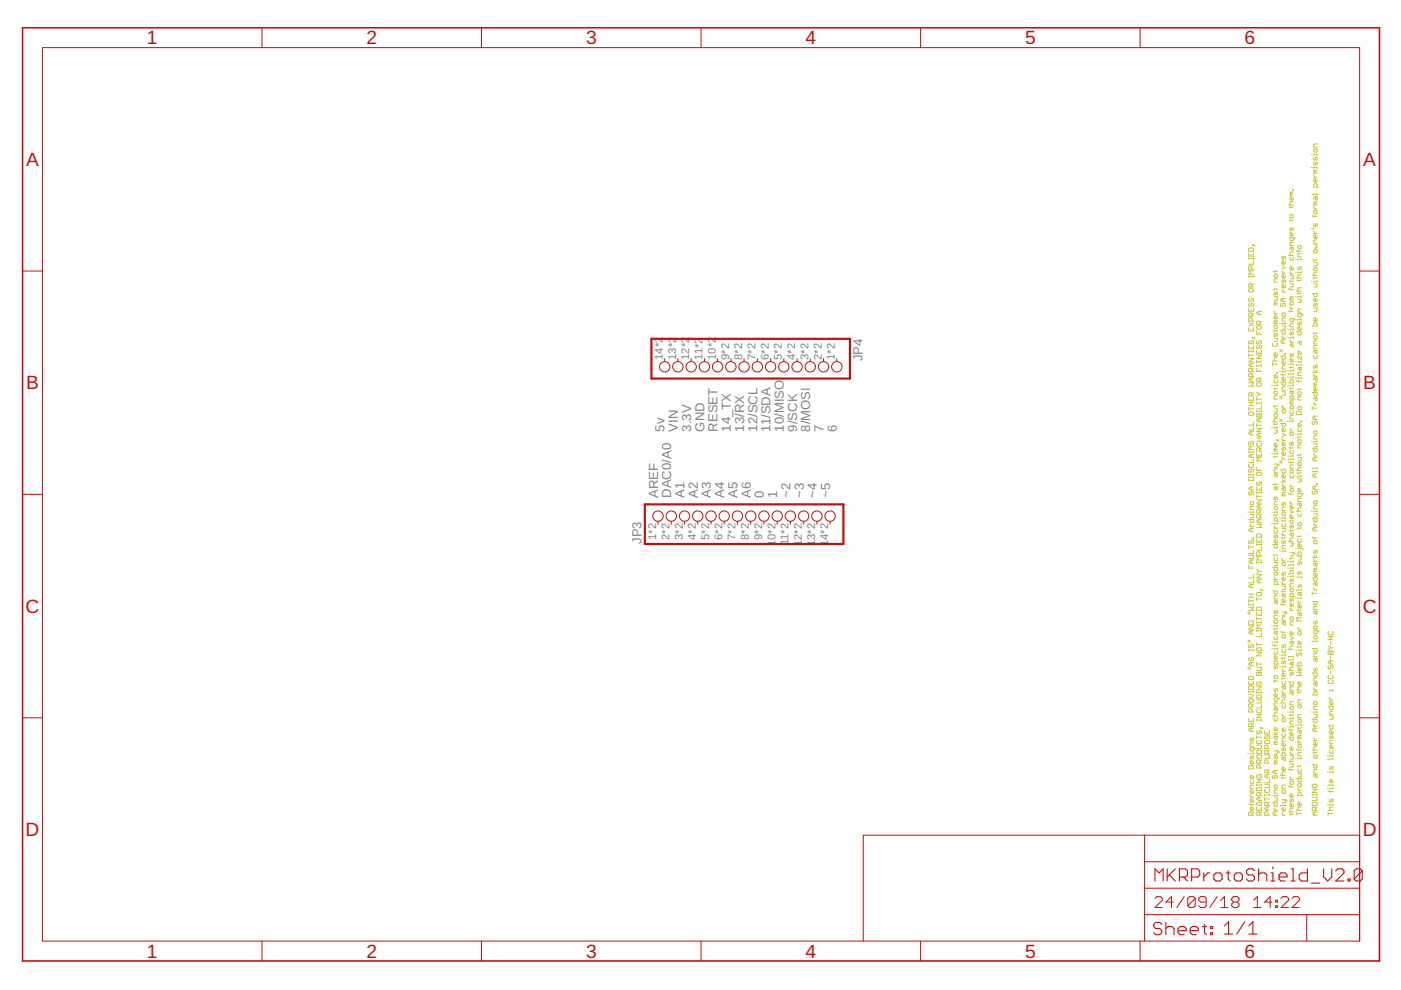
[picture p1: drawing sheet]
<svg xmlns="http://www.w3.org/2000/svg" width="297mm" height="210mm" viewBox="0 0 297 210" stroke-linecap="round" stroke-linejoin="round" font-family="sans-serif">
<defs><g id="words">
<g font-size="4.1" fill="#c90d0c">
<text x="31.2" y="9.4">1</text>
<text x="77.7" y="9.4">2</text>
<text x="124.2" y="9.4">3</text>
<text x="170.8" y="9.4">4</text>
<text x="217.3" y="9.4">5</text>
<text x="263.9" y="9.4">6</text>
<text x="5.5" y="35.2">A</text>
<text x="289" y="35.2">A</text>
<text x="5.5" y="82.6">B</text>
<text x="289" y="82.6">B</text>
<text x="5.4" y="129.9">C</text>
<text x="288.9" y="129.9">C</text>
<text x="5.4" y="177.3">D</text>
<text x="288.9" y="177.3">D</text>
<text x="31.2" y="203.1">1</text>
<text x="77.7" y="203.1">2</text>
<text x="124.2" y="203.1">3</text>
<text x="170.8" y="203.1">4</text>
<text x="217.3" y="203.1">5</text>
<text x="263.9" y="203.1">6</text>
</g>
<g font-size="2.8" fill="#808080">
<text x="182.9" y="76.6" transform="rotate(-90 182.9 76.6)">JP4</text>
<text x="140.9" y="91.5" transform="rotate(-90 140.9 91.5)">5v</text>
<text x="143.7" y="91.5" transform="rotate(-90 143.7 91.5)">VIN</text>
<text x="146.5" y="91.5" transform="rotate(-90 146.5 91.5)">3.3V</text>
<text x="149.3" y="91.5" transform="rotate(-90 149.3 91.5)">GND</text>
<text x="152.1" y="91.5" transform="rotate(-90 152.1 91.5)">RESET</text>
<text x="155" y="91.5" transform="rotate(-90 155 91.5)">14_TX</text>
<text x="157.8" y="91.5" transform="rotate(-90 157.8 91.5)">13/RX</text>
<text x="160.6" y="91.5" transform="rotate(-90 160.6 91.5)">12/SCL</text>
<text x="163.4" y="91.5" transform="rotate(-90 163.4 91.5)">11/SDA</text>
<text x="166.2" y="91.5" transform="rotate(-90 166.2 91.5)">10/MISO</text>
<text x="169" y="91.5" transform="rotate(-90 169 91.5)">9/SCK</text>
<text x="171.8" y="91.5" transform="rotate(-90 171.8 91.5)">8/MOSI</text>
<text x="174.6" y="91.5" transform="rotate(-90 174.6 91.5)">7</text>
<text x="177.4" y="91.5" transform="rotate(-90 177.4 91.5)">6</text>
<text x="139.5" y="105.5" transform="rotate(-90 139.5 105.5)">AREF</text>
<text x="142.3" y="105.5" transform="rotate(-90 142.3 105.5)">DAC0/A0</text>
<text x="145.1" y="105.5" transform="rotate(-90 145.1 105.5)">A1</text>
<text x="147.9" y="105.5" transform="rotate(-90 147.9 105.5)">A2</text>
<text x="150.7" y="105.5" transform="rotate(-90 150.7 105.5)">A3</text>
<text x="153.6" y="105.5" transform="rotate(-90 153.6 105.5)">A4</text>
<text x="156.4" y="105.5" transform="rotate(-90 156.4 105.5)">A5</text>
<text x="159.2" y="105.5" transform="rotate(-90 159.2 105.5)">A6</text>
<text x="162" y="105.5" transform="rotate(-90 162 105.5)">0</text>
<text x="164.8" y="105.5" transform="rotate(-90 164.8 105.5)">1</text>
<text x="167.6" y="105.5" transform="rotate(-90 167.6 105.5)">~2</text>
<text x="170.4" y="105.5" transform="rotate(-90 170.4 105.5)">~3</text>
<text x="173.2" y="105.5" transform="rotate(-90 173.2 105.5)">~4</text>
<text x="176" y="105.5" transform="rotate(-90 176 105.5)">~5</text>
<text x="136" y="115.3" transform="rotate(-90 136 115.3)">JP3</text>
</g>
<g font-size="2.4" fill="#808080">
<text x="140.5" y="76.3" transform="rotate(-90 140.5 76.3)">14*2</text>
<text x="143.3" y="76.3" transform="rotate(-90 143.3 76.3)">13*2</text>
<text x="146.1" y="76.3" transform="rotate(-90 146.1 76.3)">12*2</text>
<text x="148.9" y="76.3" transform="rotate(-90 148.9 76.3)">11*2</text>
<text x="151.8" y="76.3" transform="rotate(-90 151.8 76.3)">10*2</text>
<text x="154.6" y="76.3" transform="rotate(-90 154.6 76.3)">9*2</text>
<text x="157.4" y="76.3" transform="rotate(-90 157.4 76.3)">8*2</text>
<text x="160.2" y="76.3" transform="rotate(-90 160.2 76.3)">7*2</text>
<text x="163" y="76.3" transform="rotate(-90 163 76.3)">6*2</text>
<text x="165.8" y="76.3" transform="rotate(-90 165.8 76.3)">5*2</text>
<text x="168.6" y="76.3" transform="rotate(-90 168.6 76.3)">4*2</text>
<text x="171.4" y="76.3" transform="rotate(-90 171.4 76.3)">3*2</text>
<text x="174.2" y="76.3" transform="rotate(-90 174.2 76.3)">2*2</text>
<text x="177" y="76.3" transform="rotate(-90 177 76.3)">1*2</text>
<text x="139.1" y="114.5" transform="rotate(-90 139.1 114.5)">1*2</text>
<text x="141.9" y="114.5" transform="rotate(-90 141.9 114.5)">2*2</text>
<text x="144.7" y="114.5" transform="rotate(-90 144.7 114.5)">3*2</text>
<text x="147.5" y="114.5" transform="rotate(-90 147.5 114.5)">4*2</text>
<text x="150.4" y="114.5" transform="rotate(-90 150.4 114.5)">5*2</text>
<text x="153.2" y="114.5" transform="rotate(-90 153.2 114.5)">6*2</text>
<text x="156" y="114.5" transform="rotate(-90 156 114.5)">7*2</text>
<text x="158.8" y="114.5" transform="rotate(-90 158.8 114.5)">8*2</text>
<text x="161.6" y="114.5" transform="rotate(-90 161.6 114.5)">9*2</text>
<text x="164.4" y="115.8" transform="rotate(-90 164.4 115.8)">10*2</text>
<text x="167.2" y="115.6" transform="rotate(-90 167.2 115.6)">11*2</text>
<text x="170" y="115.8" transform="rotate(-90 170 115.8)">12*2</text>
<text x="172.8" y="115.8" transform="rotate(-90 172.8 115.8)">13*2</text>
<text x="175.6" y="115.8" transform="rotate(-90 175.6 115.8)">14*2</text>
</g>
</g></defs>
<g fill="none" stroke="#c8c832" stroke-width=".21">
<path d="M278 35.5h.2M278 32.8h.2M278.6 33.3v.5l.1 .2 .4-.7 .2 .2v.5M278.6 34.3v.5l.1 .2 .4-.7 .2 .2v.5M278.6 31.7l.5-.1 .2 .1v.4l-.2 .2h-.4l-.1-.2zM278.6 37.1l.3 .5M278.6 37.6h.7M278.7 36.4l-.1 .3h.7M278.7 36.4h.6M279.3 38.1v.4l-.2 .1-.5-.1v-.4l.3-.2v.7M279.3 32.6v.3M279.3 35.3v.4"/>
<path d="M279.3 39.7v-.6l-.2-.1-.5 .1v.6h1M279.3 30.5h-.6l-.1 .2v.5h.7M279.3 32.8h-.7v.1M279.3 35.5h-.7v.2M279.3 36h-.6l-.1 .2 .1 .2M264.7 52.7l.2-.1h.7l.2 .1v.6h-1.1zM264.7 53.6v.7h1.1v-.7M264.7 54.7v.3M264.7 58.4v.4M264.7 58.6h1.1M264.7 54.8h1.1M265.3 54v.3"/>
<path d="M265.4 57.1v-.6l-.1-.1-.6 .1v.6h1.1M265.6 51.9h.2v.2h-.2zM265.8 54.7v.3M265.8 55.3v.7h-1.1M265.8 58.4v.4M265.8 57.4h-1.1l.4 .3-.4 .4h1.1M265.8 51.9l.3 .3M270.2 57.4v.3M270.3 58.1h.4l.1 .2v.3l-.1 .2h-.4l-.1-.2v-.3zM270.8 59.1h-.5l-.1 .2v.5h.6M270.8 57.4l-.1 .2h-.7M271.8 54.3v.5l.2 .2 .4-.7 .1 .2v.5"/>
<path d="M271.8 57.4l.4 .5M271.8 59.3v.5l.2 .2 .4-.7 .1 .2v.5M271.8 57.9h.7M271.8 56.4l.7 .3-.7 .4M272.5 55.5v.4l-.1 .1h-.4l-.2-.1v-.4l.4-.2v.7M272.5 58.4v.4l-.1 .1h-.4l-.2-.1v-.4l.4-.1v.6M273.2 54.1h1M273.2 43.5h1M273.5 58.1h.7M273.5 43.8v.3M273.5 46.5v.4M273.5 48.3v.5l.2 .2 .3-.7 .2 .2v.5"/>
<path d="M273.5 54.5v.5l.2 .2h.3l.2-.2v-.5M273.5 57.6l.4 .5M273.5 59.5v.3M273.5 58.4h.7v.5l-.2 .2h-.5M273.7 41l-.2 .4h.7M273.7 45.5h.3l.2 .2v.3l-.2 .2h-.3l-.2-.2zM273.7 41h.5M273.9 52.4v.5l.1 .2 .2-.2v-.5h-.5l-.2 .2v.3M274 40.2h.2v.1h-.2zM274.2 51.4h-.5l-.2 .1v.6h.7M274.2 56.7v.4l-.2 .1h-.3l-.2-.1v-.4l.4-.2v.7M274.2 41.9v.3l-.2 .2h-.3l-.2-.2v-.3l.4-.2v.7"/>
<path d="M274.2 42.8h-.5l-.2 .1v.4l.2 .2M274.2 49.5v.3l-.2 .2h-.3l-.2-.2v-.3l.4-.2v.7M274.2 50.3v.6l-.2 .1h-.3l-.2-.1v-.6h.9l.2 .4M274.2 53.4h-.5l-.2 .2 .2 .5M274.2 59.5l-.2 .1h-.7M274.2 46.5l-.2 .2h-.7M274.2 43.8l-.2 .2h-.7M274.2 40.7h-.5l-.2 .2 .2 .1M274.7 57.7h.1M274.7 55h.1M274.8 53.1l.2 .2h.9M274.8 58.9h1.1"/>
<path d="M275.2 56.5v.6l.2 .1 .3-.7 .2 .2v.5M275.2 59.3v.3M275.4 52.1h.3l.2 .1v.4l-.2 .1h-.3l-.2-.1v-.4zM275.4 53.1v.3M275.9 58.3h-.5l-.2 .1v.4l.2 .1M275.9 53.8h-.5l-.2 .2v.5h.7M275.9 55h-.7v.2M275.9 57.7h-.7v.2M275.9 54.8v.4M275.9 57.6v.3M275.9 59.3l-.2 .2h-.7M278 59.6h.2"/>
<path d="M278 48.5h.4l.2 .1M278.2 58.4h1.1M278.2 45.7l.2 .2h.9M278.6 56.9l.1-.2h.4l.2 .5-.2 .2h-.4l-.1-.2zM278.6 55.7h.7v.5l-.2 .2h-.5M278.6 51.9h.5l.2 .2-.2 .1 .2 .2-.2 .2h-.5M278.6 47.4v.5l.1 .2 .4-.7 .2 .2v.5M278.6 44.8l.5-.1 .2 .1v.4l-.2 .1h-.4l-.1-.1zM278.6 53.1l.1-.2h.4l.2 .5-.2 .2h-.4l-.1-.2zM278.6 43.8l.3 .5M278.6 49l.3 .5M278.6 55v.4"/>
<path d="M278.6 58.8v.3M278.6 49.5h.7M278.6 44.3h.7M278.7 43.1l-.1 .4h.7M278.7 45.7v.3M278.7 43.1h.6M278.9 41.7v.5l.2 .2 .2-.2v-.5h-.6l-.1 .2v.3M279.3 58.8l-.2 .1h-.7M279.3 55l-.2 .2h-.7M279.3 59.6h-.7v.2M279.3 42.8h-.6l-.1 .1 .1 .2M279.3 57.7h-.6l-.1 .2v.4l.1 .1"/>
<path d="M279.3 41.2h-1.1v.2M279.3 50l-.2 .5h-.4l-.1-.2v-.3l.3-.2v.7M279.3 41v.4M279.3 59.5v.3M279.3 50.9h-.6l-.1 .1v.5h.7M264.7 61.4l.2-.2h.7l.2 .2v.3l-.2 .2h-.7l-.2-.2zM264.7 65.3v.7h1.1v-.7M264.7 69.5v.7h1.1v-.7M264.7 73.3v.7h1.1v-.7M264.7 74.3v.3M264.7 75v.7M264.7 76h1.1l-1.1 .7h1.1"/>
<path d="M264.7 75.3h1.1M264.7 74.5h1.1M264.7 68.4l1.1 .7M264.9 63.3l-.2 .1v.4l.2 .1 .4-.1v-.4l.1-.1 .4 .1v.4l-.2 .1M264.9 64.3l-.2 .2v.3l.2 .2 .4-.2v-.3l.1-.2 .4 .2v.3l-.2 .2M264.9 72.2l-.2 .2v.3l.2 .2 .4-.2v-.3l.1-.2 .4 .2v.3l-.2 .2M265.3 65.7v.3M265.3 69.8v.4M265.3 73.6v.4M265.3 77v.7M265.4 60.9v-.6l-.1-.1-.6 .1v.6h1.1M265.4 67.1v-.6l-.1-.1-.6 .1v.6h1.1"/>
<path d="M265.4 68.1v-.5l-.1-.2-.6 .2v.5h1.1M265.4 78.8v-.5l-.1-.2-.6 .2v.5h1.1M265.4 79.8v-.5l-.1-.2-.6 .2v.5h1.1M265.6 71.5h.2v.2h-.2zM265.8 74.3v.3M265.8 79.1l-.4 .4M265.8 78.1l-.4 .3M265.8 77h-.7l-.4 .4 .4 .3h.7M265.8 71.5l.3 .4M265.8 68.4l-1.1 .7M265.8 66.4l-.4 .3M265.8 60.2l-.4 .3"/>
<path d="M266.4 78.1v.7h1.1M266.4 76.7h1.1M266.4 75.3h1.1l-1.1 .7h1.1M266.4 70.1v.7h1.1M266.4 74.3v.7h1.1v-.7M266.4 76.3v.7M266.4 77.4v.3M266.4 77.6h1.1M266.6 73.3l-.2 .1 .2 .6 .4-.2v-.4l.1-.1 .4 .1-.2 .6M266.6 72.2l-.2 .2v.3l.2 .2 .4-.2v-.3l.1-.2 .4 .2v.3l-.2 .2M266.6 69.1h.7l.2 .5-.2 .2h-.7l-.2-.2zM267 66v.7"/>
<path d="M267 70.5v.3M267 74.6v.4M267 78.4v.4M267.1 68.8v-.5l-.1-.2h-.4l-.2 .2v.5h1.1M267.5 66h-.7l-.4 .4 .4 .3h.7M267.5 77.4v.3M267.5 68.1l-.4 .3M269.8 76.9v.7M269.8 77.2h1M269.8 76.5h1M270 72.7l-.2 .2v.4l.2 .1h.7l.1-.1-.1-.6M270.2 71.7h.6v.5l-.1 .2h-.5"/>
<path d="M270.2 61.2v.4M270.2 61.9v.5l.1 .2 .4-.7 .1 .2v.5M270.2 66l.3 .5M270.2 70v.3M270.2 70.7v.5l.1 .2 .4-.7 .1 .1v.6M270.2 62.9h.6v.5l-.1 .2h-.5M270.2 66.5h.6M270.3 64.3h.5M270.3 64.3l-.1 .3h.6M270.3 68.3l-.1 .3h.6M270.3 68.9h.4l.1 .2v.4l-.1 .1h-.4l-.1-.1zM270.3 68.3h.5"/>
<path d="M270.7 79h.1v.1h-.1zM270.8 79.6l-.1 .6h-.4l-.1-.6 .3-.1v.7M270.8 63.9h-.5l-.1 .2 .1 .2M270.8 67.1v.3l-.1 .2h-.4l-.1-.2v-.3l.3-.2v.7M270.8 75v.3l-.1 .2h-.4l-.1-.2v-.3l.3-.2v.7M270.8 75.8h-.5l-.1 .2 .1 .5M270.8 70l-.1 .1h-.7M270.8 67.9h-.5l-.1 .2 .1 .2M270.8 61.2l-.1 .2h-.7M271.3 78.8h.2M271.3 74.5h.4l.1 .1M271.3 68.6h.2"/>
<path d="M271.3 74.1h.4l.1 .2M271.5 70.1h1v.6l-.1 .1h-.4l-.2-.1v-.6M271.5 79.3l.2 .2h.8M271.5 75.5h1v.5l-.1 .2h-.4l-.2-.2v-.5M271.7 64.3l-.2 .2v.3l.2 .2 .3-.2v-.3l.2-.2 .3 .2v.3l-.1 .2M271.8 71.7h.7M271.8 66.5l.2-.1h.4l.1 .1v.4l-.1 .2h-.4l-.2-.2zM271.8 61.9h.7M271.8 69.1h.7v.5l-.1 .2h-.6M271.8 61.4l.4 .5M271.8 71.2l.4 .5M272 63.3v.6"/>
<path d="M272 72.1v.6M272 79.3v.3M272.4 75h.1v.2h-.1zM272.5 78.8h-.7v.2M272.5 67.4h-.5l-.2 .2v.5h.7M272.5 63.3h-.7l-.3 .3 .3 .3h.7M272.5 77.6h-.5l-.2 .1v.6h.7M272.5 76.7v.3l-.1 .2h-.4l-.2-.2v-.3l.4-.2v.7M272.5 68.6h-.7v.2M272.5 60.5v.4l-.1 .1h-.4l-.2-.1v-.4l.4-.2v.7M272.5 68.4v.4M272.5 78.6v.4"/>
<path d="M272.5 72.1h-.7l-.3 .3 .3 .3h.7M273 71.5h.2M273 69.8h.2M273 77.2h.2M273 80h.2M273 78.6h.2M273.2 65.8l.1 .2h.9M273.2 61.2l.1 .2h.9M273.5 60.2h.7v.5l-.2 .2h-.5M273.5 65l.4 .5M273.5 70.3v.5l.2 .2 .2-.2 .1-.5 .2 .2v.5M273.5 72.1l.4 .5"/>
<path d="M273.5 75v.5l.2 .2 .2-.2v-.4l.1-.1 .2 .1v.6M273.5 77.7v.4M273.5 72.6h.7M273.5 65.5h.7M273.7 63.9h.3l.2 .2v.4l-.2 .1h-.3l-.2-.1zM273.7 63.3h.5M273.7 63.3l-.2 .3h.7M273.7 61.2v.4M273.7 65.8v.4M273.9 72.9v.5l.1 .2 .2-.2v-.5h-.5l-.2 .2v.3M274.2 76.2v.3l-.2 .2h-.3l-.2-.2v-.3l.4-.2v.7M274.2 71.5h-.7v.2"/>
<path d="M274.2 69.8h-.7v.2M274.2 77.2h-.7v.2M274.2 68.6h-.5l-.2 .2v.5h.7M274.2 67.6v.5l-.2 .2h-.3l-.2-.2v-.5h.9l.2 .3M274.2 62.9h-.5l-.2 .2 .2 .2M274.2 77.7l-.2 .2h-.7M274.2 80h-.7v.2M274.2 78.6h-.7v.2M274.2 69.6v.4M274.2 71.4v.3M274.2 77v.4M274.2 78.4v.4"/>
<path d="M274.2 79.1v.4M274.2 79.8v.4M274.2 79.3h-1v.2M274.7 76.7h.1M274.7 62.9h.1M274.7 67.8h.1M274.8 70.3h1.1v.5l-.2 .2h-.3l-.2-.2v-.5M274.8 61.7h1.1M275.2 63.4h.5l.2 .2-.2 .2 .2 .1-.2 .2h-.5M275.2 62.1v.3M275.2 68.3v.5l.2 .2 .3-.7 .2 .1v.6M275.5 77.9v.5l.2 .2 .2-.2v-.5h-.5l-.2 .2v.3"/>
<path d="M275.5 72.4v.5l.2 .2 .2-.2v-.5h-.5l-.2 .2v.3M275.9 76.7h-.7v.2M275.9 74.6l-.2 .6h-.3l-.2-.6 .3-.1v.7M275.9 62.9h-.7v.2M275.9 61h-.5l-.2 .2v.4l.2 .1M275.9 69.5v.3l-.2 .2h-.3l-.2-.2v-.3l.3-.2v.7M275.9 65.5h-.5l-.2 .2v.5h.7M275.9 77.4h-1.1v.2M275.9 66.5v.6l-.2 .1h-.3l-.2-.1v-.6h.9l.1 .4M275.9 67.8h-.7v.1M275.9 75.5v.7l-.7-.7v.7M275.9 78.9h-.5l-.2 .2v.5h.7"/>
<path d="M275.9 62.7v.4M275.9 67.6v.3M275.9 76.5v.4M275.9 77.2v.4M275.9 80v.3M275.9 62.1l-.2 .1h-.7M278.2 69.1h1.1v-.5l-.2-.2-.5 .2v.5M278.2 79h1.1M278.2 62.2h1.1v.5l-.2 .2h-.4l-.1-.2v-.5M278.6 79.8h.7M278.6 75.3v.5l.1 .2h.4l.2-.2v-.5M278.6 65.3h.7v.5l-.2 .2h-.5"/>
<path d="M278.6 60.2h.5l.2 .1-.2 .2 .2 .2-.2 .2h-.5M278.6 77.4v.5l.1 .2 .4-.7 .2 .2v.5M278.6 71.4l.5-.2 .2 .2v.3l-.2 .2h-.4l-.1-.2zM278.6 64.3v.5l.1 .2 .4-.7 .2 .2v.5M278.6 70.5v.3M278.6 79.3l.3 .5M278.6 78.4l.3 .6 .4-.6M278.9 74.3v.5l.2 .2 .2-.2v-.5h-.6l-.1 .2v.3M279.3 73.3h-.6l-.1 .1v.6h.7M279.3 72.2h-.6l-.1 .2v.5h.7M279.3 67.6v.3l-.2 .2-.5-.2v-.3l.3-.2v.7M279.3 63.4v.4l-.2 .1-.5-.1v-.4l.3-.1v.6"/>
<path d="M279.3 70.5l-.2 .2h-.7M264.7 84.3v.7h1.1v-.7M264.7 86.3v.7M264.7 87.5l.2-.1h.7l.2 .1v.4l-.2 .2h-.7l-.2-.2zM264.7 95.7v.3M264.7 95.8h1.1M264.7 86.7h1.1M264.7 86h1.1M264.7 85.3h1.1M264.7 81.2h1.1l-.4 .3 .4 .4h-1.1M264.9 93.6l-.2 .1v.4l.2 .2 .4-.2v-.4l.1-.1 .4 .1v.4l-.2 .2M264.9 98.4l-.2 .2v.3l.2 .2h.7l.2-.2v-.3l-.2-.2"/>
<path d="M264.9 99.4l-.2 .2v.4l.2 .1 .4-.1v-.4l.1-.2 .4 .2v.4l-.2 .1M265.3 80.1v.7M265.3 84.6v.4M265.3 85.3v.7M265.3 91.5v.7M265.3 96.4v.6M265.4 83.9v-.5l-.1-.2-.6 .2v.5h1.1M265.8 89.5v.6h-1.1M265.8 90.5v.7h-1.1M265.8 95.7v.3M265.8 97.4v.7h-1.1M265.8 96.4h-.7l-.4 .3 .4 .3h.7"/>
<path d="M265.8 94.6h-1.1l.4 .4-.4 .3h1.1M265.8 91.5h-.7l-.4 .4 .4 .3h.7M265.8 83.2l-.4 .4M265.8 80.1h-.7l-.4 .4 .4 .3h.7M266.4 93.6h1.1M266.4 90.8h1.1l-1.1 .7h1.1M266.4 90.1h1.1M266.4 83.2l.6 .4M266.4 84.3v.7M266.4 85.3v.4M266.4 87v.4M266.4 89.8v.7"/>
<path d="M266.4 96v.7h1.1v-.7M266.4 99.1v.7h1.1M266.4 92.9h1.1M266.4 87.2h1.1M266.4 85.5h1.1M266.4 84.6h1.1M266.6 93.9l-.2 .2v.3l.2 .2h.7l.2-.2v-.3l-.2-.2M266.6 81.2h.7l.2 .1v.4l-.2 .2h-.7l-.2-.2v-.4zM266.6 87.7l.4 .2 .3-.2 .2 .2v.5h-1.1v-.5zM267 83.6l-.6 .3M267 87.9v.5M267 88.8v.7"/>
<path d="M267 91.9v.7M267 92.9v.7M267 96.4v.3M267 99.4v.4M267 83.6h.5M267.1 80.8v-.5l-.1-.2h-.4l-.2 .2v.5h1.1M267.1 95.7v-.6l-.1-.1h-.4l-.2 .1v.6h1.1M267.5 97h-1.1l.4 .4-.4 .3h1.1M267.5 86v.7h-1.1M267.5 85.3v.4M267.5 87v.4M267.5 95l-.4 .3"/>
<path d="M267.5 91.9h-.7l-.4 .3 .4 .4h.7M267.5 88.8h-.7l-.4 .3 .4 .4h.7M267.5 80.1l-.4 .4M269.6 96.2h.2M269.6 90.7h.2M269.6 81.7h.2M269.8 89.5h1M270.2 98.4h.8l.2 .4M270.2 91.2h.5l.1 .2-.1 .1 .1 .2-.1 .2h-.5M270.2 86.7h.6v.5l-.1 .2h-.5M270.2 80.5v.5l.1 .2h.4l.1-.2v-.5M270.2 83.1l.1-.2h.4l.1 .2v.3l-.1 .2h-.4l-.1-.2z"/>
<path d="M270.2 82.2v.4M270.2 86v.4M270.2 89.8v.3M270.2 96.7v.3M270.3 95.3h.5M270.3 95.3l-.1 .4h.6M270.3 87.7h.4l.1 .2v.3l-.1 .2h-.4l-.1-.2v-.3zM270.7 93.2h.1v.2h-.1zM270.8 99.4h-.5l-.1 .2v.5h.6M270.8 94.1v.3l-.1 .2h-.4l-.1-.2v-.3l.3-.2v.7M270.8 98.4v.5l-.1 .2h-.5M270.8 95h-.5l-.1 .1 .1 .2"/>
<path d="M270.8 88.8h-.5l-.1 .1v.4l.1 .2M270.8 83.9h-.5l-.1 .2v.5h.6M270.8 81.7h-.6v.2M270.8 90.7h-.6v.1M270.8 96.2h-.6v.2M270.8 81.5v.4M270.8 90.5v.3M270.8 96v.4M270.8 96.7l-.1 .2h-.7M270.8 93.2l.4 .4M270.8 89.8l-.1 .2h-.7M270.8 86l-.1 .2h-.7"/>
<path d="M270.8 82.2l-.1 .2h-.7M271.3 98.1h.4l.1 .1M271.3 84.5h.4l.1 .1M271.3 97.7h.4l.1 .2M271.3 89.3h.4l.1 .2M271.3 88.9h.4l.1 .2M271.3 84.1h.4l.1 .2M271.5 81h1v.5l-.1 .2h-.4l-.2-.2v-.5M271.5 89.8h1v.5l-.1 .2h-.4l-.2-.2v-.5M271.5 99.6h1v.5l-.1 .2h-.4l-.2-.2v-.5M271.8 94.8v.5l.2 .2 .4-.7 .1 .2v.5M271.8 93.4h.7"/>
<path d="M271.8 86l.4 .5M271.8 92.9l.4 .5M271.8 96.9l.4 .5M271.8 83.1h.7v.5l-.1 .2h-.6M271.8 97.4h.7M271.8 91.9l.7 .3-.7 .4M271.8 86.5h.7M272 86.9h.4l.1 .1-.1 .6h-.4l-.2-.2v-.4zM272.5 96v.4l-.1 .1h-.4l-.2-.1v-.4l.4-.2v.7M272.5 91v.4l-.1 .1h-.4l-.2-.1v-.4l.4-.2v.7M272.5 80.1v.4l-.1 .2h-.4l-.2-.2v-.4l.4-.1v.7M272.5 82h-.5l-.2 .2v.5h.7"/>
<path d="M272.5 93.9v.4l-.1 .1h-.4l-.2-.1v-.4l.4-.2v.7M273 96.7h.2M273 81.7h.2M273 89.3h.2M273.2 97.9l.1 .2h.9M273.2 81.2h1v-.5l-.2-.2h-.3l-.2 .2v.5M273.5 86.2l.2-.2h.3l.2 .2v.3l-.2 .2h-.3l-.2-.2zM273.5 93.7v.6l.2 .1 .2-.1 .1-.6 .2 .2v.5M273.5 99.8l.2-.2h.3l.2 .2v.3l-.2 .2h-.3l-.2-.2zM273.5 87v.6l.2 .1h.3l.2-.1v-.6M273.5 95.5v.5l.2 .2h.3l.2-.2v-.5M273.5 91.9l.2-.2h.3l.2 .2v.3l-.2 .2h-.3l-.2-.2z"/>
<path d="M273.5 82.2v.4M273.5 90.8l.4 .6M273.5 94.8v.3M273.5 91.4h.7M273.7 85.3l-.2 .4h.7M273.7 85.3h.5M273.7 97.9v.3M273.9 82.9v.5l.1 .2 .2-.2v-.5h-.5l-.2 .2v.3M274.2 88.1h-.5l-.2 .1v.6h.7M274.2 85h-.5l-.2 .2 .2 .1M274.2 96.7h-.7v.2M274.2 84.6v-.5l-.2-.2h-.3l-.2 .2v.5h1.1"/>
<path d="M274.2 82.2l-.2 .2h-.7M274.2 81.7h-.7v.2M274.2 97.4h-1v.2M274.2 89.3h-.7v.2M274.2 98.6h-.5l-.2 .2v.5h.7M274.2 81.5v.4M274.2 89.1v.4M274.2 96.5v.4M274.2 97.2v.4M274.2 94.8l-.2 .2h-.7M274.7 80.2h.1M274.7 92h.1"/>
<path d="M274.8 80.7l.2 .1h.9M274.8 99.8h1.1M274.8 87.4l.2-.2h.7l.2 .2v.5h-1.1zM275.2 97h.7v.6l-.2 .1h-.5M275.2 90.8v.6l.2 .1h.3l.2-.1v-.6M275.2 82.4v.3M275.2 92.6v.3M275.2 96.4v.3M275.4 93.2h.3l.2 .2v.4l-.2 .1h-.3l-.2-.1v-.4zM275.4 98.1h.3l.2 .1-.2 .6h-.3l-.2-.2v-.4zM275.4 83.1h.3l.2 .1-.2 .6h-.3l-.2-.2v-.4zM275.4 86.2h.3l.2 .1v.4l-.2 .2h-.3l-.2-.2v-.4z"/>
<path d="M275.4 80.7v.3M275.7 89.3h.2v.2h-.2zM275.9 94.3h-.5l-.2 .1v.6h.7M275.9 99.1h-.5l-.2 .2v.3l.2 .2M275.9 80.2h-.7v.1M275.9 96.4l-.2 .1h-.7M275.9 90v.3l-.2 .2h-.3l-.2-.2v-.3l.3-.2v.7M275.9 84.1h-.5l-.2 .2v.5h.7M275.9 92h-.7v.2M275.9 91.9v.3M275.9 92.6l-.2 .1h-.7M275.9 82.4l-.2 .2h-.7"/>
<path d="M278 93.6h.2M278.2 95.1h1.1v.6l-.2 .1h-.4l-.1-.1v-.6M278.2 83.2h1.1v.6l-.2 .1h-.4l-.1-.1v-.6M278.2 86.5h1.1M278.2 86.2v.7M278.4 89.3l-.2 .2 .2 .5 .3-.2v-.3l.2-.2 .4 .2-.2 .5M278.6 96.7h.7M278.6 91.5l.1-.2h.4l.2 .6-.2 .1h-.4l-.1-.1zM278.6 94.1h.7v.5l-.2 .2h-.5M278.6 85.3l.3 .5M278.6 96.2v.2l.3 .3M278.6 85.8h.7"/>
<path d="M278.7 81.5l-.1 .4h.7M278.7 88.2v.7M278.7 97v.7M278.7 81.5h.6M278.9 80.1v.6l.2 .1 .2-.1v-.6h-.6l-.1 .2v.4M278.9 84.3v.5l.2 .2 .2-.2v-.5h-.6l-.1 .2v.3M279.3 97h-.7l-.4 .4 .4 .3h.7M279.3 93.6h-.7v.2M279.3 81.2h-.6l-.1 .1 .1 .2M279.3 82.4v.3l-.2 .2-.5-.2v-.3l.3-.2v.7M279.3 88.2h-.7l-.4 .4 .4 .3h.7M279.3 99.3h-1.1v.1"/>
<path d="M279.3 92.4h-.6l-.1 .1v.6h.7M279.3 100h-1.1v.1M279.3 93.4v.4M279.3 99.1v.3M279.3 99.8v.3M264.6 108.6h.1M264.7 100.5v.3M264.7 115.6v.7M264.7 119.8v.7h1.1M264.7 110.1h1.1v.5l-.5 .2-.2-.2v-.5M264.7 117.7h.9l.2 .2v.3l-.2 .2h-.9M264.7 116h1.1"/>
<path d="M264.7 100.6h1.1M264.9 101.2h.7l.2 .1v.6h-1.1v-.6zM264.9 104.3l-.2 .1v.4l.2 .2 .4-.2v-.4l.1-.1 .4 .1v.4l-.2 .2M264.9 114.6l-.2 .2v.3l.2 .2 .4-.2v-.3l.1-.2 .4 .2v.3l-.2 .2M265.1 106.5l.2-.2h.3l.2 .2v.3l-.5 .2-.2-.2zM265.1 109.1h.7v.5l-.2 .2h-.5M265.1 111.2l.3 .5M265.1 111.7h.7M265.3 103.2v.7M265.3 112v.7M265.3 118.7v.7M265.6 114.1h.2v.2h-.2z"/>
<path d="M265.8 100.5v.3M265.8 108.4v.4M265.8 116.7v.7h-1.1M265.8 107.4h-.5l-.2 .1v.6h.7M265.8 108.6h-.7v.2M265.8 118.7h-.7l-.4 .4 .4 .3h.7M265.8 112h-.7l-.4 .4 .4 .3h.7M265.8 103.2h-.7l-.4 .4 .4 .3h.7M266.4 103.2v.7h1.1v-.7M266.4 104.3v.3M266.4 104.9v.7M266.4 114.3v.7h1.1v-.7"/>
<path d="M266.4 115.3v.3M266.4 119.1v.3M266.4 119.3h1.1M266.4 115.5h1.1M266.4 111.1h1.1l-.4 .4 .4 .3h-1.1M266.4 106h1.1l-1.1 .7h1.1M266.4 105.3h1.1M266.4 104.4h1.1M266.6 100.1h.7l.2 .2v.3l-.2 .2h-.7l-.2-.2v-.3zM266.6 102.2l-.2 .2v.3l.2 .2 .4-.2v-.3l.1-.2 .4 .2v.3l-.2 .2M266.6 113.2h.7l.2 .2v.5h-1.1v-.5zM267 103.6v.3"/>
<path d="M267 107v.7M267 110.1v.7M267 114.6v.4M267.1 117.7v-.5l-.1-.2h-.4l-.2 .2v.5h1.1M267.1 109.8v-.5l-.1-.2h-.4l-.2 .2v.5h1.1M267.1 108.8v-.6l-.1-.1h-.4l-.2 .1v.6h1.1M267.5 118h-1.1l.4 .4-.4 .3h1.1M267.5 110.1h-.7l-.4 .4 .4 .3h.7M267.5 107h-.7l-.4 .4 .4 .3h.7M267.5 104.3v.3M267.5 115.3v.3M267.5 116v.7h-1.1"/>
<path d="M267.5 119.1v.3M267.5 109.1l-.4 .3M267.5 108.1l-.4 .3M269.6 108.6h.2M269.6 111h.2M269.8 115.5h1v.5l-.1 .2h-.4l-.1-.2v-.5M270.2 112h.6M270.2 119.3h.6v.5l-.1 .2h-.5M270.2 102.6v.3M270.2 105.3v.5l.1 .2 .4-.7 .1 .2v.5M270.2 109.1v.3M270.2 111.5l.3 .5"/>
<path d="M270.2 112.4v.5l.1 .2h.4l.1-.2v-.5M270.2 113.4v.5l.1 .2 .2-.2v-.3l.2-.2 .1 .2v.5M270.2 117.5v.4M270.2 118.2v.5l.1 .2h.4l.1-.2v-.5M270.3 107.4h.4l.1 .1v.4l-.1 .2h-.4l-.1-.2zM270.5 103.2v.6l.2 .1 .1-.1v-.6h-.5l-.1 .2v.4M270.5 100.5v.5l.2 .2 .1-.2v-.5h-.5l-.1 .1v.4M270.8 117.5l-.1 .2h-.7M270.8 110.5v-.5l-.1-.2h-.4l-.1 .2v.5h1M270.8 108.6h-.6v.2M270.8 106.3h-.5l-.1 .2v.5h.6M270.8 111h-.6v.2"/>
<path d="M270.8 114.6v.4l-.1 .1h-.4l-.1-.1v-.4l.3-.2v.7M270.8 108.4v.4M270.8 110.8v.4M270.8 109.1l-.1 .2h-.7M270.8 102.6l-.1 .1h-.7M271.3 109.8h.2M271.3 116.8h.2M271.5 102.2h1M271.8 112h.7v.5l-.1 .2h-.6M271.8 111v.5l.2 .2h.4l.1-.2v-.5M271.8 106.5v.5l.2 .2 .4-.7 .1 .2v.5M271.8 118.9h.7"/>
<path d="M271.8 102.6l.4 .5M271.8 110.3v.3M271.8 113.1l.4 .5M271.8 113.9v.4M271.8 114.6v.5l.2 .2 .4-.7 .1 .2v.5M271.8 118.4l.4 .5M271.8 113.6h.7M271.8 103.1h.7M271.8 101.7l.4 .5 .3-.5M272 119.3h.4l.1 .1v.4l-.1 .2h-.4l-.2-.2v-.4zM272 108.6h.4l.1 .2v.3l-.1 .2h-.4l-.2-.2zM272 104.8l-.2 .3h.7"/>
<path d="M272 104.8h.5M272.2 103.4v.5l.2 .2 .1-.2v-.5h-.5l-.2 .2v.3M272.5 113.9l-.1 .2h-.7M272.5 109.8h-.7v.2M272.5 100.8v.4l-.1 .1h-.4l-.2-.1v-.4l.4-.2v.7M272.5 104.4h-.5l-.2 .2 .2 .2M272.5 110.3l-.1 .2h-.7M272.5 107.5h-.5l-.2 .2v.5h.7M272.5 115.6h-.5l-.2 .2v.5h.7M272.5 116.8h-.7v.2M272.5 109.6v.4M272.5 116.7v.3"/>
<path d="M273 119.1h.2M273.2 104.6l.1 .2h.9M273.2 114.8h1M273.5 110.5l.2-.2h.3l.2 .2v.3l-.2 .2h-.3zM273.5 100.6v.6l.2 .1h.3l.2-.1v-.6M273.5 103.2h.7M273.5 115.1h.5l.2 .2-.2 .2 .2 .1-.2 .2h-.5M273.5 102.7l.4 .5M273.5 106.3l.4 .5M273.5 111.3v.5l.2 .2 .3-.7 .2 .2v.5M273.5 112.4v.3M273.5 118.2v.4"/>
<path d="M273.5 117.2h.9l.2 .3M273.5 108.2l.7 .4-.7 .3M273.5 106.8h.7M273.7 103.6h.3l.2 .2v.3l-.2 .2h-.3l-.2-.2zM273.7 104.6v.4M273.9 113.1v.5l.1 .1 .2-.1v-.5h-.5l-.2 .1v.4M274.2 109.4v.4l-.2 .2h-.3l-.2-.2v-.4l.4-.1v.7M274.2 114.1h-.5l-.2 .2 .2 .5M274.2 107.4v.3l-.2 .2h-.3l-.2-.2v-.3l.4-.2v.7M274.2 119.1h-.7v.2M274.2 117.2v.5l-.2 .2h-.5M274.2 118.9v.4"/>
<path d="M274.2 119.6v.4M274.2 119.8h-1v.2M274.2 118.2l-.2 .2h-.7M274.2 112.4l-.2 .1h-.7M274.7 116.3h.1M274.7 101h.1M274.8 117.7h1.1v-.5l-.2-.2h-.3l-.2 .2v.5M274.8 108.4h1.1M275.2 118h.7v.6l-.2 .1h-.5M275.2 114.3v.5l.2 .2h.3l.2-.2v-.5M275.2 101.5h.5l.2 .2-.2 .2 .2 .1-.2 .2h-.5M275.2 116.3h.9l.1 .4"/>
<path d="M275.2 100.1v.4M275.2 108.8v.5l.2 .1h.3l.2-.1v-.5M275.2 111.8v.4M275.2 113.6v.3M275.2 119.1v.5l.2 .2 .3-.7 .2 .2v.5M275.4 110.8h.3l.2 .2v.3l-.2 .2h-.3l-.2-.2v-.3zM275.5 106.7v.5l.2 .2 .2-.2v-.5h-.5l-.2 .1v.4M275.9 115.5l-.2 .5h-.3l-.2-.5 .3-.2v.7M275.9 103.8v.3l-.2 .2h-.3l-.2-.2v-.3l.3-.2v.7M275.9 111.8l-.2 .2h-.7M275.9 105.6h-.5l-.2 .2v.5h.7M275.9 107.7h-.5l-.2 .2v.3l.2 .2"/>
<path d="M275.9 104.6v.5l-.2 .2h-.3l-.2-.2v-.5h.9l.1 .4M275.9 100.1l-.2 .2h-.7M275.9 113.6l-.2 .1h-.7M275.9 101h-.7v.2M275.9 100.8v.4M278 108.4h.2M278.2 113.9l.2 .2h.9M278.2 110h1.1v.5l-.2 .1h-.4l-.1-.1v-.5M278.2 118.2h1.1M278.4 104.1l-.2 .2 .2 .5 .3-.2v-.3l.2-.2 .4 .2-.2 .5M278.6 114.8l.5-.2 .2 .2v.3l-.2 .2h-.4l-.1-.2zM278.6 119.1h.7"/>
<path d="M278.6 106.3l.1-.1h.4l.2 .5-.2 .1h-.4l-.1-.1zM278.6 111.5h.7M278.6 116.7v.5l.1 .2 .4-.7 .2 .1v.6M278.6 108.9h.7v.5l-.2 .2h-.5M278.6 111v.2l.3 .3M278.6 118.6l.3 .5M278.6 117.7l.3 .5 .4-.5M278.7 100.5v.7M278.7 103.1v.7M278.7 111.8v.7M278.7 113.9v.4M278.9 119.4v.6l.2 .1 .2-.1v-.6h-.6l-.1 .2v.4"/>
<path d="M279.1 102.6h.2v.1h-.2zM279.3 111.8h-.7l-.4 .4 .4 .3h.7M279.3 100.5h-.7l-.4 .3 .4 .4h.7M279.3 103.1h-.7l-.4 .3 .4 .4h.7M279.3 107.2h-.6l-.1 .2v.5h.7M279.3 108.4h-.7v.2M279.3 108.2v.4M264.6 136.1h.3l.2 .2M264.6 135.8h.3l.2 .2M264.6 130.1h.3l.2 .2M264.6 129.8h.3l.2 .1M264.7 127v.7"/>
<path d="M264.7 128v.4M264.7 131.8l.2-.1h.7l.2 .1v.6h-1.1zM264.7 137.7v.3M264.7 137.9h1.1M264.7 132.7h1.1l-1.1 .7h1.1M264.7 128.7h1.1l-.4 .4 .4 .3h-1.1M264.7 128.2h1.1M264.7 127.4h1.1M264.7 126.7h1.1M264.7 126h1.1M264.9 136.7l-.2 .1v.4l.2 .2 .4-.2v-.4l.1-.1 .4 .1v.4l-.2 .2M264.9 139.4l-.2 .2v.3l.4 .2 .2-.2v-.3l.3-.2 .2 .2v.3l-.2 .2"/>
<path d="M265.3 120.1v.4M265.3 123.9v.7M265.3 126v.7M265.3 133.7v.7M265.8 121.8v.7h-1.1M265.8 122.9v.7h-1.1M265.8 128v.4M265.8 137.7v.3M265.8 133.7h-.7l-.4 .4 .4 .3h.7M265.8 123.9h-.7l-.4 .3 .4 .4h.7M266.4 136.7h1.1M266.4 133.7h1.1"/>
<path d="M266.4 128.9l.2-.2h.7l.2 .2v.5h-1.1zM266.4 121.8h1.1l-1.1 .7h1.1M266.4 126.7v.7M266.4 129.8v.7h1.1v-.7M266.4 130.8v.7M266.4 131.8v.4M266.4 133.6v.3M266.4 136.3v.7M266.4 138.4h1.1l-1.1 .7h1.1M266.4 132h1.1M266.4 131.1h1.1M266.4 127h1.1"/>
<path d="M266.4 120.8l.6 .4M266.6 137.4h.7l.2 .1v.4l-.2 .1h-.7l-.2-.1v-.4zM266.6 125.6h.7l.2 .2v.4l-.2 .1h-.7l-.2-.1v-.4zM267 122.9v.7M267 130.1v.4M267 121.2l-.6 .3M267 121.2h.5M267.3 124.9h.2v.2h-.2zM267.5 122.9h-.7l-.4 .3 .4 .4h.7M267.5 131.8v.4M267.5 133.6v.3M267.5 134.2v.7h-1.1"/>
<path d="M267.5 132.5h-1.1l.4 .4-.4 .3h1.1M267.5 124.9l.3 .4M269.6 136.1h.2M269.6 132.7h.2M269.6 137.5h.2M269.8 120.3h1v.5l-.1 .2h-.4l-.1-.2v-.5M269.8 125.3h1v.5l-.1 .2h-.4l-.1-.2v-.5M269.8 136.7l.2 .1h.8M270.2 122.9h.6M270.2 122.4l.3 .5M270.2 129.4v.5l.1 .2 .2-.2v-.3l.2-.2 .1 .2v.5M270.2 133.2v.4"/>
<path d="M270.2 134.9v.5l.1 .2h.4l.1-.2v-.5M270.2 138v.6l.1 .1h.4l.1-.1v-.6M270.3 136.7v.3M270.3 121.3h.4l.1 .2v.3l-.1 .2h-.4l-.1-.2v-.3zM270.3 131.5h.4l.1 .2-.1 .5h-.4l-.1-.2v-.3zM270.5 127.4v.5l.2 .1 .1-.1v-.5h-.5l-.1 .1v.4M270.5 133.9v.5l.2 .2 .1-.2v-.5h-.5l-.1 .2v.3M270.8 136.1h-.6v.2M270.8 133.2l-.1 .2h-.7M270.8 132.7h-.6v.2M270.8 123.9v-.5l-.1-.2h-.4l-.1 .2v.5h1M270.8 139.2v.4l-.1 .2h-.4l-.1-.2v-.4l.3-.1v.7"/>
<path d="M270.8 130.5h-.5l-.1 .1v.5h.6M270.8 126.3h-.5l-.1 .2v.5h.6M270.8 137.5h-.6v.2M270.8 132.5v.4M270.8 136v.3M270.8 137.4v.3M271.3 138.9h.2M271.5 128l.2 .2h.8M271.5 133.9l.2 .2h.8M271.8 129.8h.9l.2 .3M271.8 123.9h.7M271.8 137.7v.5l.2 .2h.4l.1-.2v-.5"/>
<path d="M271.8 124.2h.7v.6l-.1 .1h-.6M271.8 136.7v.5l.2 .2 .4-.7 .1 .1v.6M271.8 121.3v.5l.2 .2 .4-.7 .1 .2v.5M271.8 123.4l.4 .5M271.8 125.3v.3M271.8 139.4v.4M272 134.6h.4l.1 .2v.3l-.1 .2h-.4l-.2-.2zM272 128v.4M272 133.9v.3M272.2 126v.5l.2 .2 .1-.2v-.5h-.5l-.2 .5M272.2 131.8v.6l.2 .1 .1-.1v-.6h-.5l-.2 .2v.4M272.5 129.8v.5l-.1 .2h-.6"/>
<path d="M272.5 127.2v.3l-.1 .2h-.4l-.2-.2v-.3l.4-.2v.7M272.5 130.8h-.5l-.2 .2v.5h.7M272.5 122.5v.4l-.1 .1h-.4l-.2-.1v-.4l.4-.1v.6M272.5 138.9h-.7v.2M272.5 138.7v.4M272.5 139.4l-.1 .2h-.7M272.5 125.3l-.1 .2h-.7M273 120.5h.2M273 122.2h.2M273.2 121.7h1v-.5l-.2-.2h-.3l-.2 .2v.5M273.2 137.7h1M273.5 129.4h.7"/>
<path d="M273.5 124.9l.2-.1h.3l.2 .1v.4l-.2 .2h-.3l-.2-.2zM273.5 122.7v.5l.2 .2 .2-.5 .1-.2 .2 .2v.5M273.5 126.8v.6l.2 .1 .2-.1v-.4l.1-.2 .2 .2v.5M273.5 128.9l.4 .5M273.5 134.9l.7 .4-.7 .3M273.7 130.8h.3l.2 .2v.3l-.2 .2h-.3l-.2-.2zM273.9 136v.5l.1 .2 .2-.2v-.5h-.5l-.2 .1v.4M274.2 131.8h-.5l-.2 .2v.5h.7M274.2 120.5h-.7v.1M274.2 134.1l-.2 .5h-.3l-.2-.5 .4-.2v.7M274.2 122.2h-.7v.2M274.2 123.7h-.5l-.2 .2v.5h.7"/>
<path d="M274.2 126.5v-.5l-.2-.2h-.3l-.2 .2v.5h1.1M274.2 128v.4l-.2 .2h-.3l-.2-.2v-.4l.4-.1v.7M274.2 137h-.5l-.2 .2v.3l.2 .2M274.2 120.3v.3M274.2 122v.4M274.2 139.1v.3M274.2 139.8v.3M274.2 139.2h-1v.2M274.2 139.9h-1v.2M274.7 137.9h.1M274.7 122.4h.1M274.7 126.8h.1"/>
<path d="M275 138.4l-.2 .2v.3l.2 .2 .4-.2v-.3l.1-.2 .4 .2v.3l-.2 .2M275.2 127.9h.7M275.2 121.2v.5l.2 .1 .3-.6 .2 .1v.5M275.2 123.9v.5l.2 .2 .3-.7 .2 .2v.5M275.2 127.4l.3 .5M275.2 129.2v.4M275.2 133l.3 .6M275.2 137v.4M275.2 133.6h.7M275.4 133.9h.3l.2 .2-.2 .5h-.3l-.2-.2v-.3zM275.5 125.6v.6l.2 .1 .2-.1v-.6h-.5l-.2 .2v.4M275.5 129.9v.6l.2 .1 .2-.1v-.6h-.5l-.2 .2v.4"/>
<path d="M275.9 137.9h-.7v.1M275.9 136.1v.4l-.2 .2h-.3l-.2-.2v-.4l.3-.1v.7M275.9 131h-1.1l.4 .3-.4 .4h1.1M275.9 129.2l-.2 .2h-.7M275.9 128.4v.3l-.2 .2h-.3l-.2-.2v-.3l.3-.2v.7M275.9 125.1h-1.1v.2M275.9 122.4h-.7v.1M275.9 126.8h-.7v.2M275.9 122.2v.3M275.9 124.9v.4M275.9 126.7v.3M275.9 137.7v.3"/>
<path d="M275.9 137l-.2 .2h-.7M278.2 127.5h1.1v.5l-.2 .2h-.4l-.1-.2v-.5M278.2 137.5h1.1v.5l-.2 .2h-.4l-.1-.2v-.5M278.2 122.5h1.1v.5l-.2 .2h-.4l-.1-.2v-.5M278.2 125.8h1.1M278.2 125.5v.7M278.6 132.9l.5-.2 .2 .2v.3l-.2 .2h-.4l-.1-.2zM278.6 125.1h.7M278.6 131.7v.5l.1 .2 .4-.7 .2 .1v.6M278.6 134.9l.5-.1 .2 .1v.4l-.2 .1h-.4l-.1-.1zM278.6 124.6v.2l.3 .3M278.7 120.8h.6"/>
<path d="M278.7 120.8l-.1 .4h.7M278.9 123.6v.5l.2 .1 .2-.1v-.5h-.6l-.1 .1v.4M278.9 139.6v.5l.2 .2 .2-.2v-.5h-.6l-.1 .2v.3M278.9 129.6v.5l.2 .2 .2-.2v-.5h-.6l-.1 .2v.3M279.3 133.7v.5l-.2 .2-.5-.2v-.5h.8l.2 .4M279.3 120.5h-.6l-.1 .1 .1 .2M279.3 121.7l-.2 .5h-.4l-.1-.2v-.3l.3-.2v.7M279.3 138.6h-.6l-.1 .1v.5h.7M279.3 136h-1.1v.1M279.3 128.6h-.6l-.1 .1v.5h.7M279.3 135.8v.3M281.6 138.2l.1-.2 .4 .2 .3-.2 .2 .2v.5h-1z"/>
<path d="M281.6 134.9h1l-1 .7h1M281.6 137l.5 .4M281.7 133.9l-.1 .2 .1 .5h.7l.2-.2v-.3l-.2-.2M282.1 137.4h.5M282.1 137.4l-.5 .3M282.1 136v.7M282.1 138.2v.5M282.1 139.1v.7M264.6 159.7h.1M264.6 141.8h.3l.2 .2M264.6 141.5h.3l.2 .1M264.7 143.6l.2-.2h.7l.2 .2v.5h-1.1z"/>
<path d="M264.7 144.4v.7h1.1v-.7M264.7 145.6l.2-.2h.7l.2 .2v.5h-1.1zM264.7 146.5v.3M264.7 152.3v.7h1.1v-.7M264.7 147.2h.7l.4 .3-.4 .3h-.7M264.7 146.6h1.1M264.9 148.2h.7l.2 .2v.3l-.2 .2h-.7l-.2-.2v-.3zM265.1 156.5v.5l.2 .2 .3-.7 .2 .1v.6M265.3 140.4v.7M265.3 144.8v.3M265.3 152.7v.3M265.3 154.4v.7"/>
<path d="M265.4 149.9v-.5l-.1-.2-.6 .2v.5h1.1M265.4 151v-.6l-.1-.1-.6 .1v.6h1.1M265.4 154.1v-.6l-.1-.1-.6 .1v.6h1.1M265.8 146.5v.3M265.8 158.5v.5l-.2 .2h-.3l-.2-.2v-.5h.9l.1 .4M265.8 159.6v.3M265.8 157.5h-.5l-.2 .2v.5h.7M265.8 159.7h-.7v.2M265.8 154.4h-.7l-.4 .3 .4 .4h.7M265.8 153.4l-.4 .3M265.8 149.2l-.4 .4M265.8 140.4h-.7l-.4 .4 .4 .3h.7"/>
<path d="M266.4 141.5h.9l.2 .1v.4l-.2 .2h-.9M266.4 140.4v.7M266.4 142.7l.2-.2 .4 .2 .3-.2 .2 .2v.5h-1.1zM266.4 146.6v.4M266.4 152.5v.3M266.4 156v.6M266.4 148.4h.9l.2 .1v.4l-.2 .2h-.9M266.4 158h.9l.2 .2v.3l-.2 .2h-.9M266.4 156.3h1.1M266.4 152.7h1.1M266.4 151.5h1.1l-1.1 .7h1.1M266.4 146.8h1.1"/>
<path d="M266.4 145.6h1.1l-1.1 .7h1.1M266.4 140.8h1.1M266.6 159h.7l.2 .2v.5h-1.1v-.5zM266.6 154.9l-.2 .2 .2 .5 .4-.2v-.3l.1-.2 .4 .2-.2 .5M266.6 144.6l-.2 .2v.3l.2 .2h.7l.2-.2v-.3l-.2-.2h-.3v.3M266.6 147.3h.7l.2 .2v.5h-1.1v-.5zM266.6 150.4l-.2 .2v.4l.2 .1h.7l.2-.1v-.4l-.2-.2M266.6 157l-.2 .2v.3l.2 .2h.7l.2-.2v-.3l-.2-.2M267 142.7v.5M267.3 154.2h.2v.2h-.2zM267.5 146.6v.4M267.5 149.4v.7h-1.1"/>
<path d="M267.5 152.5v.3M267.5 154.2l.3 .4M268.1 157.2l.2-.2h.7l.2 .2v.3l-.2 .2h-.7l-.2-.2zM268.1 154.9v.7h1.1v-.7M268.3 156l-.2 .1v.4l.2 .1 .3-.1v-.4l.2-.1 .4 .1v.4l-.2 .1M268.6 155.3v.3M268.8 159.7v-.5l-.2-.2h-.3l-.2 .2v.5h1.1M268.8 158.7v-.5l-.2-.2h-.3l-.2 .2v.5h1.1M269.2 159l-.4 .4M269.8 155.8h1M269.8 151.8h1M270.2 159.2h.8l.2 .4"/>
<path d="M270.2 152.2v.5l.1 .1h.4l.1-.1v-.5M270.2 141.1v.5l.1 .2 .4-.7 .1 .2v.5M270.2 144.2v.4M270.2 146v.5l.1 .1 .4-.6 .1 .1v.5M270.2 155.3l.3 .5 .3-.5M270.3 157.5h.5M270.3 143.2h.4l.1 .2v.3l-.1 .2h-.4l-.1-.2zM270.3 157.5l-.1 .3h.6M270.5 150.1v.5l.2 .2 .1-.2v-.5h-.5l-.1 .2v.3M270.5 156.1v.5l.2 .2 .1-.2v-.5h-.5l-.1 .2v.3M270.8 140.8v-.5l-.1-.2h-.4l-.1 .2v.5h1M270.8 151.1h-.5l-.1 .2 .1 .5"/>
<path d="M270.8 154.4v.3l-.1 .2h-.4l-.1-.2v-.3l.3-.2v.7M270.8 149.1h-.5l-.1 .1v.6h.6M270.8 148v.5l-.1 .2h-.4l-.1-.2v-.5h.8l.2 .4M270.8 147.2v.3l-.1 .2h-.4l-.1-.2v-.3l.3-.2v.7M270.8 159.2v.5l-.1 .2h-.5M270.8 157.2h-.5l-.1 .1 .1 .2M270.8 144.2l-.1 .2h-.7M271.3 141.3h.2M271.5 149.1h1M271.8 149.4v.5l.2 .2h.4l.1-.2v-.5M271.8 144.4v.5l.2 .2h.4l.1-.2v-.5M271.8 155.4v.6l.2 .1h.4l.1-.1v-.6"/>
<path d="M271.8 147h.7M271.8 140.1v.5l.2 .2 .4-.7 .1 .2v.5M271.8 141.8l.4 .5M271.8 143.7v.4M271.8 146.5l.4 .5M271.8 151.5l.4 .5M271.8 158.5v.5l.2 .2 .4-.7 .1 .2v.5M271.8 152h.7M271.8 142.3h.7M272 152.3h.4l.1 .2-.1 .5h-.4l-.2-.2v-.3zM272.2 145.4v.6l.2 .1 .1-.1v-.6h-.5l-.2 .2v.4M272.2 147.3v.5l.2 .2 .1-.2v-.5h-.5l-.2 .2v.3"/>
<path d="M272.5 157.7v.3l-.1 .2h-.4l-.2-.2v-.3l.4-.2v.7M272.5 154.6v.3l-.1 .2h-.4l-.2-.2v-.3l.4-.2v.7M272.5 142.9v.3l-.1 .2h-.4l-.2-.2v-.3l.4-.2v.7M272.5 148.4h-.5l-.2 .1v.4l.2 .2M272.5 156.5h-.5l-.2 .1v.6h.7M272.5 143.7l-.1 .2h-.7M272.5 141.3h-.7v.2M272.5 141.1v.4M273 154.1h.2M273 151h.2M273 152.3h.2M273.2 156.3h1v.5l-.2 .2h-.3l-.2-.2v-.5"/>
<path d="M273.2 144.6h1v.5l-.2 .2h-.3l-.2-.2v-.5M273.2 142.2h1M273.2 154.6l.1 .1h.9M273.5 159.9h.7M273.5 142.5v.5l.2 .2 .2-.5 .1-.2 .2 .2v.5M273.5 151.5v.3M273.5 159.4l.4 .5M273.7 149.8h.3l.2 .1v.4l-.2 .1h-.3l-.2-.1v-.4zM273.7 154.6v.3M273.9 146.6v.6l.1 .1 .2-.1v-.6h-.5l-.2 .2v.4M273.9 140.4v.6l.1 .1 .2-.1v-.6h-.5l-.2 .2v.4M274.2 154.1h-.7v.1"/>
<path d="M274.2 151h-.7v.1M274.2 141.5h-.5l-.2 .1v.4l.2 .2M274.2 158.5v.4l-.2 .1h-.3l-.2-.1v-.4l.4-.1v.6M274.2 151.5l-.2 .1h-.7M274.2 148.7h-.5l-.2 .2v.5h.7M274.2 145.6h-.5l-.2 .2v.5h.7M274.2 155.4v.4l-.2 .2h-.3l-.2-.2v-.4l.4-.1v.7M274.2 152.8h-.5l-.2 .2v.5h.7M274.2 152.3h-.7v.2M274.2 150.8v.3M274.2 152.2v.3M274.2 153.9v.3"/>
<path d="M274.7 153.7h.1M274.8 141.1h1.1v-.5l-.2-.2h-.3l-.2 .2v.5M274.8 158.9l.2 .1h.9M274.8 142.5h1.1l-.4 .4 .4 .3h-1.1M274.8 146.3h1.1M275.2 158l.2-.2h.3l.2 .2v.4l-.2 .1h-.3l-.2-.1zM275.2 157.5h.7M275.2 146.6v.4M275.2 154.2v.4M275.2 157l.3 .5M275.4 149.4h.3l.2 .2v.3l-.2 .2h-.3l-.2-.2zM275.4 156.3h.5"/>
<path d="M275.4 156.3l-.2 .3h.7M275.4 152.5h.3l.2 .2-.2 .5h-.3l-.2-.2v-.3zM275.4 158.9v.3M275.5 154.9v.5l.2 .2 .2-.2v-.5h-.5l-.2 .2v.3M275.9 154.2l-.2 .2h-.7M275.9 141.6v.4l-.2 .2h-.3l-.2-.2v-.4l.3-.1v.7M275.9 151.5h-.5l-.2 .1v.6h.7M275.9 148.4h-.5l-.2 .1v.6h.7M275.9 146.6l-.2 .2h-.7M275.9 145.6h-.5l-.2 .2v.3l.2 .2M275.9 144.8v.3l-.2 .2h-.3l-.2-.2v-.3l.3-.2v.7M275.9 156h-.5l-.2 .1 .2 .2"/>
<path d="M275.9 159.6h-.5l-.2 .1v.6h.7M275.9 153.7h-.7v.2M275.9 153.5v.4M278 151h.2M278.2 142.7h1.1v.5l-.2 .2-.5-.2v-.5M278.2 147.3h1.1v-.5l-.2-.2-.5 .2v.5M278.2 159h1.1M278.2 152.5h1.1v.5l-.2 .2h-.4l-.1-.2v-.5M278.6 154.1h.7M278.6 151.5h.7v.5l-.2 .2h-.5M278.6 146.3h.7M278.6 157h.7"/>
<path d="M278.6 148.9l.5-.2 .2 .2v.3l-.2 .2h-.4l-.1-.2zM278.6 156.5l.3 .5M278.6 141.6v.6l.1 .1 .4-.7 .2 .2v.5M278.6 145.8l.3 .5M278.6 153.5l.3 .6M278.6 159.4v.3M278.7 154.4v.7M278.9 144.8v.5l.2 .1 .2-.1v-.5h-.6l-.1 .1v.4M279.3 154.4h-.7l-.4 .3 .4 .4h.7M279.3 151h-.7v.1M279.3 157.5l-.2 .5h-.4l-.1-.2v-.3l.3-.2v.7M279.3 149.8h-.6l-.1 .1v.5h.7"/>
<path d="M279.3 143.7h-.6l-.1 .2v.5h.7M279.3 159.4l-.2 .2h-.7M279.3 158.4h-.6l-.1 .1v.4l.1 .1M279.3 150.8v.3M281.6 149.8h1v.5l-.2 .1h-.3l-.2-.1v-.5M281.6 153.9h1v.5l-.2 .2h-.3l-.2-.2v-.5M281.7 141.1l-.1 .2v.3l.1 .2 .4-.2v-.3l.2-.2 .3 .2v.3l-.2 .2M281.7 144.2l-.1 .2v.4l.1 .1h.7l.2-.1v-.4l-.2-.2M281.7 143.2l-.1 .2v.3l.1 .2h.7l.2-.2-.2-.5M281.9 159v.6l.2 .1h.3l.2-.1v-.6M281.9 156v.5l.2 .1 .3-.6 .2 .1v.5M281.9 148.4h.7"/>
<path d="M281.9 146.3h.2v.2h-.2zM281.9 151.8h.7v.5l-.2 .2h-.5M281.9 147.8l.4 .6M282.1 140.1v.7M282.1 142.2v.7M282.4 146.3h.2v.2h-.2zM282.6 140.1h-.7l-.3 .3 .3 .4h.7M282.6 158.2v.3l-.2 .2-.5-.2v-.3l.4-.2v.7M282.6 157h-.5l-.2 .2v.5h.7M282.6 155.1l-.2 .5h-.3l-.2-.2v-.3l.4-.2v.7M282.6 150.8h-.5l-.2 .2v.5h.7M282.6 148.9l-.2 .5h-.3l-.2-.2v-.3l.4-.2v.7"/>
<path d="M264.7 162.5l.2-.2h.7l.2 .2v.5h-1.1zM264.7 170.4l.2 .2h.9M265.1 160.3v.5l.2 .2 .3-.7 .2 .1v.6M265.1 165.4v.5l.2 .2 .5-.2v-.5M265.1 168.5l.3 .5M265.1 169h.7M265.3 170.4v.4M265.4 172.8v-.5l-.1-.2-.6 .2v.5h1.1M265.8 161.5v.3l-.2 .2h-.3l-.2-.2v-.3l.3-.2v.7M265.8 164.6v.3l-.2 .2h-.3l-.2-.2v-.3l.3-.2v.7M265.8 167.7v.3l-.2 .2h-.3l-.2-.2v-.3l.3-.2v.7M265.8 169.6v.3l-.2 .2h-.3l-.2-.2v-.3l.3-.2v.7"/>
<path d="M265.8 171.3v.3l-.2 .2h-.3l-.2-.2v-.3l.3-.2v.7M265.8 172.1l-.4 .4M265.8 166.5h-.5l-.2 .1v.6h.7M266.4 171.1v.7h1.1v-.7M266.4 166.5h1.1M266.4 166.3v.3M266.4 165.2h1.1l-1.1 .7h1.1M266.6 170.1l-.2 .1v.4l.2 .2h.7l.2-.2v-.4l-.2-.1h-.3v.3M266.6 160.1h.7l.2 .2v.3l-.2 .2h-.7l-.2-.2v-.3zM266.6 164.2l-.2 .2v.3l.2 .2h.7l.2-.2-.2-.5h-.3v.4M266.6 167h.7l.2 .2v.5h-1.1v-.5zM267 169v.7"/>
<path d="M267 171.4v.4M267.1 172.8v-.5l-.1-.2h-.4l-.2 .2v.5h1.1M267.1 161.8v-.5l-.1-.2h-.4l-.2 .2v.5h1.1M267.1 162.8v-.5l-.1-.1h-.4l-.2 .1v.5h1.1M267.1 168.7v-.5l-.1-.2h-.4l-.2 .2v.5h1.1M267.5 169h-.7l-.4 .4 .4 .3h.7M267.5 172.1l-.4 .4M267.5 166.3v.3M267.5 168l-.4 .4M267.5 161.1l-.4 .4M268.1 169.4h1.1M268.1 166.3h.9l.2 .2v.3l-.2 .2h-.9"/>
<path d="M268.1 160.1h.9l.2 .2v.3l-.2 .2h-.9M268.1 168.4v.3M268.1 169v.7M268.1 168.5h1.1M268.3 167.3l-.2 .2 .2 .5h.7l.2-.2v-.3l-.2-.2M268.6 164.2v.7M268.6 171.1v.7M268.8 172.8v-.5l-.2-.2h-.3l-.2 .2v.5h1.1M268.8 170.8v-.6l-.2-.1h-.3l-.2 .1v.6h1.1M268.8 161.8v-.5l-.2-.2h-.3l-.2 .2v.5h1.1M268.8 163.9v-.5l-.2-.2h-.3l-.2 .2v.5h1.1M269.2 171.1h-.7l-.4 .3 .4 .4h.7"/>
<path d="M269.2 165.2v.7h-1.1M269.2 164.2h-.7l-.4 .4 .4 .3h.7M269.2 170.1l-.4 .3M269.2 168.4v.3M269.2 163.2l-.4 .3M269.6 168.7h.2M269.8 170.2h1v.6l-.1 .1h-.4l-.1-.1v-.6M270 164.4l-.2 .2v.3l.2 .2 .3-.2v-.3l.2-.2 .3 .2v.3l-.1 .2M270.2 171.8h.6M270.2 166.6l.1-.1h.4l.1 .1v.4l-.1 .2h-.4l-.1-.2zM270.2 171.3l.3 .5M270.2 169.2h.6v.5l-.1 .2h-.5"/>
<path d="M270.3 161.6l-.1 .4h.6M270.3 163.4v.6M270.3 172.1v.7M270.3 161.6h.5M270.5 160.3v.5l.2 .2 .1-.2v-.5h-.5l-.1 .1v.4M270.8 172.1h-.6l-.4 .4 .4 .3h.6M270.8 167.5h-.5l-.1 .2v.5h.6M270.8 161.3h-.5l-.1 .2 .1 .1M270.8 168.7h-.6v.2M270.8 168.5v.4M270.8 163.4h-.6l-.4 .3 .4 .3h.6M271.5 164.4h1"/>
<path d="M271.5 160.3h1v-.6l-.1-.1h-.4l-.2 .1v.6M271.8 172.8h.7M271.8 172.3l.4 .5M271.8 164.7v.4M271.8 169.6h.9l.2 .3M272 167.5h.4l.1 .2v.3l-.1 .2h-.4l-.2-.2v-.3zM272.2 160.6v.5l.2 .2 .1-.2v-.5h-.5l-.2 .5M272.5 162.8v.4l-.1 .2h-.4l-.2-.2v-.4l.4-.1v.7M272.5 166.5h-.5l-.2 .1v.6h.7M272.5 170.8h-1v.1M272.5 164.7l-.1 .2h-.7M272.5 169.6v.5l-.1 .1h-.6"/>
<path d="M272.5 163.7h-.5l-.2 .2v.3l.2 .2M272.5 171.4v.4l-.1 .2h-.4l-.2-.2v-.4l.4-.1v.7M272.5 170.6v.3M273.2 172.1h1M273.2 163l.1 .2h.9M273.2 166.6l.1 .2h.9M273.5 162h.7v.5l-.2 .2h-.5M273.5 165.8l.2-.2h.3l.2 .2v.3l-.2 .2h-.3l-.2-.2zM273.5 165.2h.7M273.5 160.3h.7v.5l-.2 .2h-.5M273.5 164.7l.4 .5M273.5 161.3v.3"/>
<path d="M273.5 169.4v.5l.2 .2 .3-.7 .2 .2v.5M273.5 172.5v.3M273.7 163v.4M273.7 166.6v.4M274.2 170.6v.3l-.2 .2h-.3l-.2-.2v-.3l.4-.2v.7M274.2 168.5v.4l-.2 .1h-.3l-.2-.1v-.4l.4-.1v.6M274.2 172.5l-.2 .2h-.7M274.2 171.4h-.5l-.2 .2v.4l.2 .1M274.2 161.3l-.2 .2h-.7M274.7 160.8h.1M274.8 171.8h1.1M274.8 165.1h1.1v.5l-.2 .2h-.3l-.2-.2v-.5"/>
<path d="M274.8 172.5h1.1M274.8 172.1v.7M275.2 167.7h.7M275.2 164h.7v.6l-.2 .1h-.5M275.2 163v.5l.2 .2h.3l.2-.2v-.5M275.2 162.3v.4M275.2 167.2l.3 .5M275.4 166.1h.3l.2 .2-.2 .5h-.3l-.2-.2v-.3zM275.9 171.1h-.5l-.2 .2v.3l.2 .2M275.9 170.2v.4l-.2 .2h-.3l-.2-.2v-.4l.3-.1v.7M275.9 168.7v-.5l-.2-.2h-.3l-.2 .2v.5h1M275.9 160.8h-.7v.2"/>
<path d="M275.9 160.6v.4M275.9 162.3l-.2 .2h-.7M278.2 170.2l.2-.1h.7l.2 .1v.6h-1.1zM278.2 169h.9l.2 .2v.4l-.2 .1h-.9M278.2 167.3h1.1l-1.1 .7h1.1M278.2 166.5l.2-.2h.7l.2 .2v.3l-.2 .2h-.7l-.2-.2zM278.2 162.2h1.1v.5l-.2 .1h-.4l-.1-.1v-.5M278.2 168.5h1.1M278.2 168.4v.3M278.6 160.3l.5-.2 .2 .2v.3l-.2 .2h-.4l-.1-.2zM278.7 172.1v.7M278.9 171.8v-.5l-.2-.2h-.3l-.2 .2v.5h1.1"/>
<path d="M278.9 164.2v.5l.2 .2 .2-.2v-.5h-.6l-.1 .2v.3M279.3 172.1h-.7l-.4 .4 .4 .3h.7M279.3 163.2h-.6l-.1 .2v.5h.7M279.3 171.1l-.4 .3M279.3 168.4v.3M281.4 170.6h.2M281.4 167.2h.2M281.4 160.3h.2M281.4 163.7h.2M281.6 171.8h1M281.6 172.5h1M281.6 172.1v.7"/>
<path d="M281.6 167.7l.1 .1h.9M281.9 162.5v.5l.2 .2 .2-.2v-.3l.1-.2 .2 .2v.5M281.9 169.4v.5l.2 .2 .3-.7 .2 .2v.5M282.1 167.7v.3M282.6 171.1h-.5l-.2 .2v.3l.2 .2M282.6 170.6h-.7v.2M282.6 167.2h-.7v.1M282.6 166.5h-1v.1M282.6 165.4v.4l-.2 .1-.5-.1v-.4l.4-.2v.7M282.6 160.3h-.7v.1M282.6 163.7h-.7v.2M282.6 161h-1v.1"/>
<path d="M282.6 160.1v.3M282.6 160.8v.3M282.6 163.5v.4M282.6 166.3v.3M282.6 167v.3M282.6 170.4v.4"/>
</g>
<path d="M138.1 71.8h42.1v8.5h-42.1zM136.7 106.9h42.1v8.4h-42.1z" fill="none" stroke="#c90d0c" stroke-width=".47"/>
<g fill="none" stroke="#c90d0c" stroke-width=".21">
<path d="M9 10.1h279.3v189.4h-279.3zM55.5 5.9v4.2M102.1 5.9v4.2M148.6 5.9v4.2M195.2 5.9v4.2M241.7 5.9v4.2M4.8 57.5h4.2M288.3 57.5h4.2M140.9 76.1v.6M143.7 76.1v.6M146.5 76.1v.6M149.4 76.1v.6"/>
<path d="M152.1 76.1v.6M155 76.1v.6M157.8 76.1v.6M160.6 76.1v.6M163.4 76.1v.6M166.2 76.1v.6M169 76.1v.6M171.8 76.1v.6M174.6 76.1v.6M177.4 76.1v.6M4.8 104.8h4.2M139.5 110.5v.6"/>
<path d="M142.3 110.5v.6M145.1 110.5v.6M147.9 110.5v.6M150.7 110.5v.6M153.5 110.5v.6M156.4 110.5v.6M159.2 110.5v.6M162 110.5v.6M164.8 110.5v.6M167.6 110.5v.6M170.4 110.5v.6M173.2 110.5v.6"/>
<path d="M176 110.5v.6M288.3 104.8h4.2M4.8 152.2h4.2M288.3 152.2h4.2M242.7 177.1v22.4M288.3 177.1h-105.3v22.4M55.5 199.5v4.3M102.1 199.5v4.3M148.6 199.5v4.3M195.2 199.5v4.3M241.7 199.5v4.3M242.7 193.9h45.6"/>
<path d="M242.7 188.3h45.6M242.7 182.7h45.6M244.9 190.5l.4-.4h.7l.4 .4v.4l-1.5 1.5h1.5M248.8 191.3h-1.6l1.2-1.2v2.3M251.1 190.1l-1.6 2.3M253.4 190.5v1.5l-.4 .4h-.8l-.4-.4M253.4 190.5l-.4-.4h-.8l-.4 .4v1.5M253.4 190.5l-1.6 1.5M255.7 191.3h-1.1l-.4-.4v-.4l.4-.4h.7l.4 .4v1.5l-.4 .4h-.7l-.4-.4M258.1 190.1l-1.6 2.3M258.8 192.4h1.6M258.8 190.9l.8-.8v2.3"/>
<path d="M261.5 191.3l-.3 .3v.4l.3 .4h.8l.4-.4v-.4l-.4-.3M261.5 191.3l-.3-.4v-.4l.3-.4h.8l.4 .4v.4l-.4 .4M261.5 191.3h.8M265.8 192.4h1.6M265.8 190.9l.8-.8v2.3M269.7 191.3h-1.6l1.2-1.2v2.3M270.4 192h.4v.4h-.4zM270.4 190.9h.4v.4h-.4zM271.6 190.5l.4-.4h.8l.4 .4v.4l-1.6 1.5h1.6M273.9 190.5l.4-.4h.8l.4 .4v.4l-1.6 1.5h1.6M277.1 193.9v5.6"/>
<circle cx="140.9" cy="77.8" r="1.1"/>
<circle cx="143.7" cy="77.8" r="1.1"/>
<circle cx="146.5" cy="77.8" r="1.1"/>
<circle cx="149.4" cy="77.8" r="1.1"/>
<circle cx="152.1" cy="77.8" r="1.1"/>
<circle cx="155" cy="77.8" r="1.1"/>
<circle cx="157.8" cy="77.8" r="1.1"/>
<circle cx="160.6" cy="77.8" r="1.1"/>
<circle cx="163.4" cy="77.8" r="1.1"/>
<circle cx="166.2" cy="77.8" r="1.1"/>
<circle cx="169" cy="77.8" r="1.1"/>
<circle cx="171.8" cy="77.8" r="1.1"/>
<circle cx="174.6" cy="77.8" r="1.1"/>
<circle cx="177.4" cy="77.8" r="1.1"/>
<circle cx="139.5" cy="109.4" r="1.1"/>
<circle cx="142.3" cy="109.4" r="1.1"/>
<circle cx="145.1" cy="109.4" r="1.1"/>
<circle cx="147.9" cy="109.4" r="1.1"/>
<circle cx="150.7" cy="109.4" r="1.1"/>
<circle cx="153.5" cy="109.4" r="1.1"/>
<circle cx="156.4" cy="109.4" r="1.1"/>
<circle cx="159.2" cy="109.4" r="1.1"/>
<circle cx="162" cy="109.4" r="1.1"/>
<circle cx="164.8" cy="109.4" r="1.1"/>
<circle cx="167.6" cy="109.4" r="1.1"/>
<circle cx="170.4" cy="109.4" r="1.1"/>
<circle cx="173.2" cy="109.4" r="1.1"/>
<circle cx="176" cy="109.4" r="1.1"/>
</g>
<g fill="none" stroke="#c90d0c" stroke-width=".23">
<path d="M244.9 186.8v-2.6l.8 .9 .9-.9v2.6M246.3 196l-.4-.4h-.9l-.4 .4v.4l.4 .5h.9l.4 .4v.4l-.4 .5h-.9l-.4-.5M247.2 195.6v2.6M247.2 196.9l.4-.5h.9l.4 .5v1.3M247.5 184.2v2.6M247.9 185.5l1.3 1.3M249.2 184.2l-1.7 1.7M249.8 197.3h1.7v-.4l-.4-.5h-.9l-.4 .5v.8l.4 .5h.9M250.1 185.9h1.3l.4-.4v-.9l-.4-.4h-1.3v2.6M250.9 185.9l.9 .9M252.3 197.3h1.8v-.4l-.5-.5h-.8l-.5 .5v.8l.5 .5h.8M252.6 185.9h1.3l.5-.4v-.9l-.5-.4h-1.3v2.6"/>
<path d="M254.9 196.4h.9M255.2 185.1v1.7M255.4 196v1.7l.4 .5M256.5 185.1h-.4l-.9 .8M256.7 196.4h.4v.5h-.4zM256.7 197.7h.4v.5h-.4zM257.4 185.5l.4-.4h.9l.4 .4v.9l-.4 .4h-.9l-.4-.4zM259.6 196.3l.9-.9v2.6M259.6 198h1.7M260 185.1h.8M260.4 184.6v1.8l.4 .4M262.1 185.1h.9l.4 .4v.9l-.4 .4h-.9l-.4-.4v-.9z"/>
<path d="M263.9 195.4l-1.7 2.6M264.8 198h1.7M264.8 196.3l.8-.9v2.6M266 184.6l-.4-.4h-.9l-.4 .4v.5l.4 .4h.9l.4 .4v.5l-.4 .4h-.9l-.4-.4M266.8 185.5l.5-.4h.8l.5 .4v1.3M266.8 184.2v2.6M269.4 185.1h.5v1.7M269.4 186.8h.9M269.9 183.8v.4M271.2 185.9h1.7v-.4l-.4-.4h-.9l-.4 .4v.9l.4 .4h.9M273.7 184.2h.5v2.6M273.7 186.8h.9"/>
<path d="M277.2 184.2v2.6h-1.3l-.4-.4v-.9l.4-.4h1.3M278 187.2h1.8M280.6 184.2v1.7l.9 .9 .9-.9v-1.7M283.2 184.6l.5-.4h.8l.4 .4v.5l-1.7 1.7h1.7M285.8 186.4h.4v.4h-.4zM288.8 184.6l-.4-.4h-.9l-.4 .4v1.8M288.8 184.6v1.8l-.4 .4h-.9l-.4-.4M288.8 184.6l-1.7 1.8"/>
</g>
<path d="M4.8 5.9h287.7v197.9h-287.7z" fill="none" stroke="#c90d0c" stroke-width=".34"/>
<use href="#words"/>
</svg>
